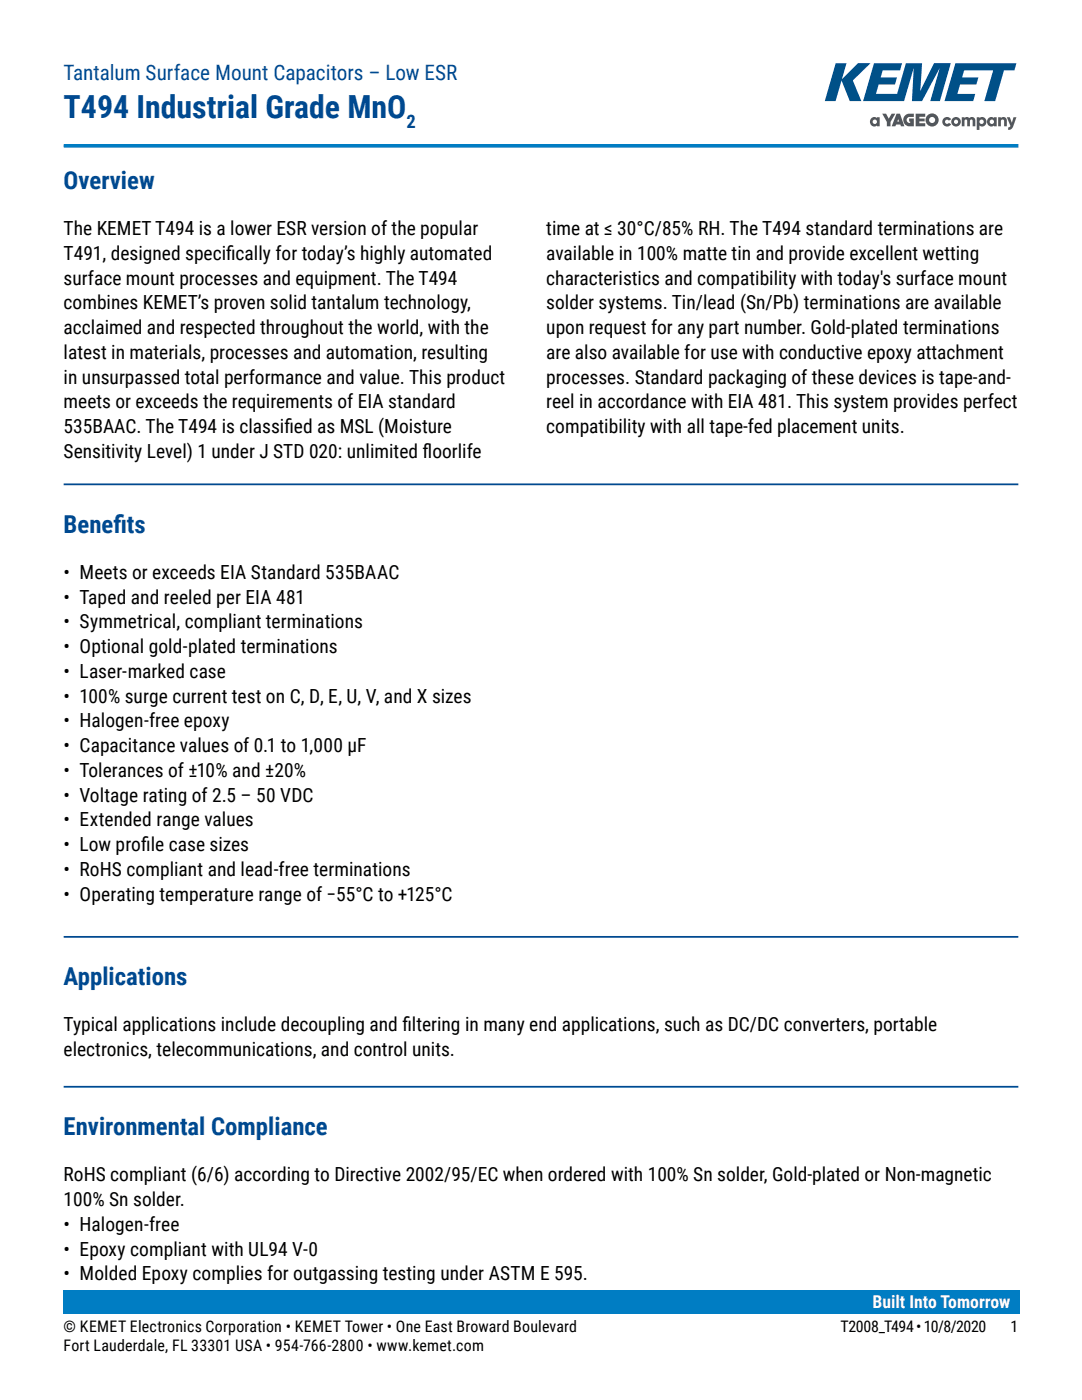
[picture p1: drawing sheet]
<svg xmlns="http://www.w3.org/2000/svg" width="216mm" height="279mm" viewBox="0 0 216 279" stroke-linecap="round" stroke-linejoin="round" font-family="sans-serif">
<defs><g id="words">
<text font-size="6.3" fill="#004990" x="12.7" y="23.5">T494 Industrial Grade MnO</text>
<g font-size="4.9" fill="#004990">
<text x="12.7" y="37.7">Overview</text>
<text x="12.7" y="106.4">Benef</text>
<text x="22.6" y="106.4">its</text>
<text x="12.7" y="196.7">Applications</text>
<text x="12.7" y="226.6">Environmental Compliance</text>
</g>
<text font-size="4.2" fill="#004990" x="12.7" y="15.9">Tantalum Surface Mount Capacitors – Low ESR</text>
<g font-size="3.9">
<text x="12.7" y="46.9">The KEMET T494 is a lower ESR version of the popular</text>
<text x="109" y="46.9">time at ≤ 30°C/85% RH. The T494 standard terminations are</text>
<text x="12.7" y="51.9">T491, designed specif</text>
<text x="45.1" y="51.9">ically for today’s highly automated</text>
<text x="109" y="51.9">available in 100% matte tin and provide excellent wetting</text>
<text x="12.7" y="56.8">surface mount processes and equipment. The T494</text>
<text x="109" y="56.8">characteristics and compatibility with today's surface mount</text>
<text x="12.7" y="61.7">combines KEMET’s proven solid tantalum technology,</text>
<text x="109" y="61.7">solder systems. Tin/lead (Sn/Pb) terminations are available</text>
<text x="12.7" y="66.7">acclaimed and respected throughout the world, with the</text>
<text x="12.7" y="71.6">latest in materials, processes and automation, resulting</text>
<text x="109" y="66.7">upon request for any part number. Gold-plated terminations</text>
<text x="109" y="71.6">are also available for use with conductive epoxy attachment</text>
<text x="12.7" y="76.6">in unsurpassed total performance and value. This product</text>
<text x="109" y="76.6">processes. Standard packaging of these devices is tape-and-</text>
<text x="12.7" y="81.5">meets or exceeds the requirements of EIA standard</text>
<text x="109" y="81.5">reel in accordance with EIA 481. This system provides perfect</text>
<text x="12.7" y="86.4">535BAAC. The T494 is classif</text>
<text x="56.7" y="86.4">ied as MSL (Moisture</text>
<text x="109" y="86.4">compatibility with all tape-fed placement units.</text>
<text x="12.7" y="91.4">Sensitivity Level) 1 under J STD 020: unlimited f</text>
<text x="84.3" y="91.4">loorlife</text>
<text x="12.7" y="115.5">• Meets or exceeds EIA Standard 535BAAC</text>
<text x="12.7" y="120.5">• Taped and reeled per EIA 481</text>
<text x="12.7" y="125.4">• Symmetrical, compliant terminations</text>
<text x="12.7" y="130.4">• Optional gold-plated terminations</text>
<text x="12.7" y="135.3">• Laser-marked case</text>
<text x="12.7" y="140.2">• 100% surge current test on C, D, E, U, V, and X sizes</text>
<text x="12.7" y="145.2">• Halogen-free epoxy</text>
<text x="12.7" y="150.1">• Capacitance values of 0.1 to 1,000 μF</text>
<text x="12.7" y="155.1">• Tolerances of ±10% and ±20%</text>
<text x="12.7" y="160">• Voltage rating of 2.5 – 50 VDC</text>
<text x="12.7" y="164.9">• Extended range values</text>
<text x="12.7" y="169.9">• Low prof</text>
<text x="28.2" y="169.9">ile case sizes</text>
<text x="12.7" y="174.8">• RoHS compliant and lead-free terminations</text>
<text x="12.7" y="179.8">• Operating temperature range of −55°C to +125°C</text>
<text x="12.7" y="205.8">Typical applications include decoupling and f</text>
<text x="80.3" y="205.8">iltering in many end applications, such as DC/DC converters, portable</text>
<text x="12.7" y="210.8">electronics, telecommunications, and control units.</text>
<text x="12.7" y="235.8">RoHS compliant (6/6) according to Directive 2002/95/EC when ordered with 100% Sn solder, Gold-plated or Non-magnetic</text>
<text x="12.7" y="240.7">100% Sn solder.</text>
<text x="12.7" y="245.6">• Halogen-free</text>
<text x="12.7" y="250.6">• Epoxy compliant with UL94 V-0</text>
<text x="12.7" y="255.5">• Molded Epoxy complies for outgassing testing under ASTM E 595.</text>
</g>
<text font-size="3.7" fill="#004990" x="81.1" y="25.6">2</text>
<text font-size="3.5" fill="#fff" x="174.1" y="261">Built Into Tomorrow</text>
<g font-size="3.2">
<text x="12.7" y="265.9">© KEMET Electronics Corporation • KEMET Tower • One East Broward Boulevard</text>
<text x="12.7" y="269.7">Fort Lauderdale, FL 33301 USA • 954-766-2800 • www.kemet.com</text>
<text x="167.7" y="265.9">T2008_T494 • 10/8/2020</text>
<text x="201.6" y="265.9">1</text>
</g>
</g></defs>
<path d="M12.7 261.9h190.5" fill="none" stroke="#007dc3" stroke-width=".35"/>
<g fill="#53585f">
<path d="M188.3 23.6a.96 .96 0 0 1 1.5 .2l-.5 .3a.41 .41 0 0 0-.6-.1 .41 .41 0 0 0 0 .6 .41 .41 0 0 0 .6-.1l.5 .3a.96 .96 0 0 1-1.4 .3 .96 .96 0 0 1-.1-1.5z"/>
<path d="M191.9 23.4h.6v.2l.4-.3 .5 .3 .1-.1a.7 .7 0 0 1 .8-.1 .7 .7 0 0 1 .3 .7v1.1h-.5l-.1-1.2-.2-.2-.2 .2-.1 1.2h-.5v-1.2l-.3-.2-.2 .2v1.2h-.6z"/>
<path d="M199.2 23.4h.5v.2l.3-.2a.69 .69 0 0 1 .9 .7v1.1h-.5v-1a.32 .32 0 0 0-.3-.4 .32 .32 0 0 0-.3 .2l-.1 1.2h-.5z"/>
<path d="M200.9 23.4h.6l.4 1.1 .3-1.1h.6l-.6 1.8a.96 .96 0 0 1-1 .7v-.5l.4-.3z"/>
<path d="M176 22.7h.8l.5 1 .6-1h.8l-1 1.6v.9h-.7v-.9z"/>
<path d="M182.7 22.7h1.9v.6h-1.2v.4h1.1v.5h-1.1v.4h1.2v.6h-1.9z"/>
<path d="M180.6 23l.5-.3h1.3v.6h-1a.59 .59 0 0 0-.5 .7 .59 .59 0 0 0 .7 .5v-.2h-.2v-.7h1v1.6a1.75 1.75 0 0 1-1.9-.5 1.28 1.28 0 0 1 .1-1.7z"/>
<path d="M174.1 24.3a.45 .45 0 0 0 .9 0 .45 .45 0 0 0-.9 0zM173.8 23.6a.79 .79 0 0 1 1.2 0v-.2h.5v1.8h-.5v-.2a.91 .91 0 0 1-1.3-.1 .91 .91 0 0 1 .1-1.3z"/>
<path d="M190.3 24.3a.45 .45 0 0 0 .9 0 .45 .45 0 0 0-.9 0zM189.8 24.3a.96 .96 0 0 1 1.9 0 .96 .96 0 0 1-1.9 0z"/>
<path d="M195.4 24.3a.45 .45 0 0 0 .9 0 .45 .45 0 0 0-.9 0zM194.9 23.4h.5v.2a.89 .89 0 0 1 1.4 .7 .89 .89 0 0 1-1.4 .7v.9h-.5z"/>
<path d="M197.5 24.3a.44 .44 0 0 0 .8 0 .44 .44 0 0 0-.8 0zM197.2 23.6a.79 .79 0 0 1 1.1 0v-.2h.6v1.8h-.6v-.2a.91 .91 0 0 1-1.2-.1 .91 .91 0 0 1 .1-1.3z"/>
<path d="M179.2 23.8l.2 .5h-.4zM178.9 22.7l-1 2.5h.8l.1-.3h.9l.1 .3h.7l-.9-2.5z"/>
<path d="M185.4 23.9a.61 .61 0 0 1 1.2 0 .61 .61 0 0 1-1.2 0zM184.7 23.9a1.31 1.31 0 0 0 2.6 0 1.31 1.31 0 0 0-2.6 0z"/>
</g>
<g fill="#005088">
<path d="M174.4 12.6h5.6l-.4 1.4-3.4 .1-.5 1.4h3.3l-.4 1.4h-3.3l-.5 1.8h4.2l1.8-6.1h3.2l-.4 5.6 2.8-5.6h3.3l-2.2 7.6h-1.9l1.9-6.7-3.5 6.7h-2l.3-6.7-1.9 6.7h-8.2z"/>
<path d="M190.6 12.6h12.2l-.4 1.4h-2.1l-1.7 6.2h-2.2l1.8-6.2-5.8 .1-.4 1.4h3.2l-.4 1.4h-3.2l-.6 1.8h3.6l-.4 1.5h-5.7z"/>
<path d="M166.8 12.6h2.1l-.9 3.2 3.2-3.2h2.5l-3.5 3.5 1.7 4.1h-2.3l-1.7-4.1-1.2 4.1h-2.1z"/>
</g>
<path d="M12.7 29.1h190.5" fill="none" stroke="#007dc3" stroke-width=".71" stroke-linecap="butt"/>
<path d="M12.7 257.6h190.8v4.7h-190.8z" fill="#007dc3"/>
<path d="M12.7 96.7h190.5M12.7 187h190.5M12.7 216.9h190.5" fill="none" stroke="#004990" stroke-width=".35"/>
<use href="#words"/>
</svg>
